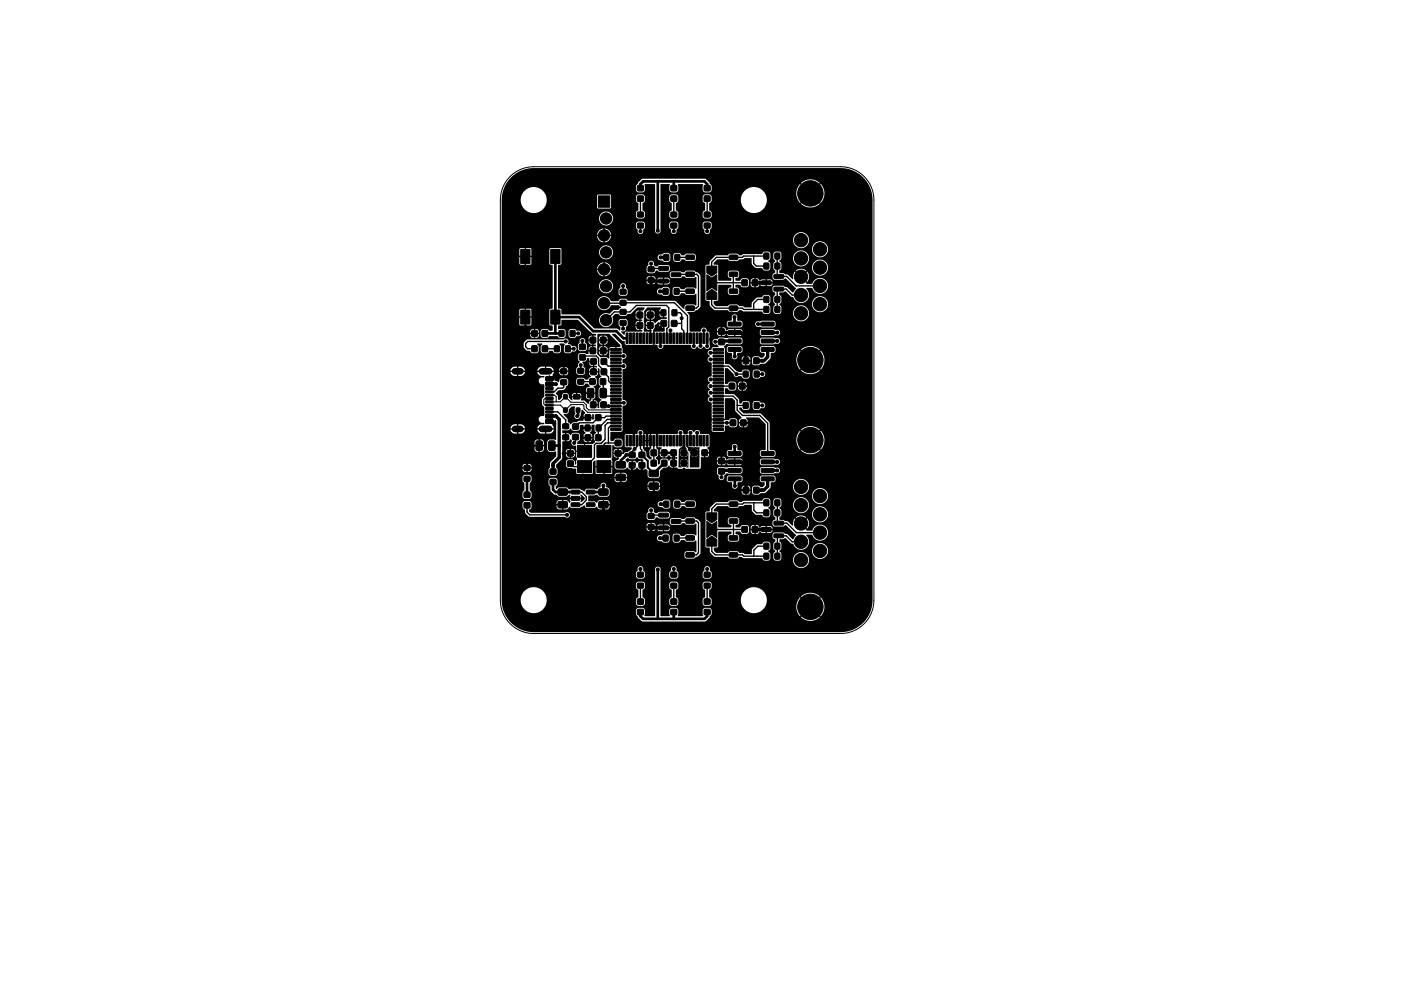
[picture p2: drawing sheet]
<svg xmlns="http://www.w3.org/2000/svg" width="210mm" height="148mm" viewBox="0 0 210 148" stroke-linecap="round" stroke-linejoin="round" font-family="sans-serif">
<g fill="#000" stroke="#000" stroke-width=".15">
<path d="M78 37.4h1.4v2.1h-1.4zM82.5 37.4h1.5v2.1h-1.5zM89.7 29.4h1.7v1.7h-1.7zM95.6 29.4h.8v.8h-.8zM95.6 27.8h.8v.8h-.8zM95.6 31.8h.8v.7h-.8zM95.6 33.5h.8v.7h-.8zM97.2 40h.8v.7h-.8zM99.5 38.2h.7v.8h-.7zM100.6 29.4h.8v.8h-.8zM100.6 27.8h.8v.8h-.8zM101.2 38.2h.7v.8h-.7z"/>
<path d="M100.6 31.8h.8v.7h-.8zM100.6 33.5h.8v.7h-.8zM102.9 38.3h1.1l.1 .1v.4l-.2 .1h-1l-.1-.1zM105.6 29.4h.8v.8h-.8zM105.6 27.8h.8v.8h-.8zM105.6 31.8h.8v.7h-.8zM105.6 33.5h.8v.7h-.8zM109.4 38.3h1.1l.1 .1v.4l-.2 .1h-1l-.1-.1zM114.5 38h.7v.8h-.7zM116.2 38h.7v.8h-.7zM78 46.5h1.4v2.1h-1.4zM79.7 51.9h.8v.8h-.8z"/>
<path d="M79.7 49.6h.8v.8h-.8zM81.3 51.9h.8v.8h-.8zM81.3 49.6h.8v.8h-.8zM82.5 46.5h1.5v2.1h-1.5zM81.8 56.5h1l.1 .5-.1 .1h-.9l-.1-.1zM81.8 57.3h1l.1 .5-.1 .1h-.9l-.1-.2zM81.8 58.6h1.1v.2l-1 .1zM81.8 59.6h1.1v.2l-1 .1zM81.8 59.1h1.1v.2l-1 .1zM81.8 58.1h1.1v.2l-1 .1zM83.1 51.9h.7v.8h-.7zM84.1 57h.8v.7h-.8z"/>
<path d="M84.1 55.3h.8v.7h-.8zM83.8 49.6h.7v.8h-.7zM84.8 51.9h.7v.8h-.7zM84.5 59.2h.5v.6h-.5zM85.5 49.6h.7v.8h-.7zM86 59.2h.8l.2 .1-.1 .4-.1 .2-.7-.1-.1-.1zM86.6 55.3h.9v.6h-.9zM86.6 56.9h.9v.7h-.9zM86.9 51.6h.8v.8h-.8zM86.9 53.2h.8v.8h-.8zM88.4 56.8h.8v.8h-.8zM88.1 58.3l.7-.1 .2 .2v1l-.1 .3h-.6l-.3-.2z"/>
<path d="M88.5 52.2h.8v.8h-.8zM88.5 50.6h.8v.8h-.8zM88.6 55.3h.8v.9h-.8zM88.6 53.8h.8v.8h-.8zM90 56.8h.8v.8h-.8zM90 52.2h.8v.8h-.8zM90 50.6h.8v.8h-.8zM90 58.3l.7-.1 .2 .2v1l-.1 .3h-.6l-.3-.2zM90.1 55.3h.8v.9h-.8zM90.1 53.8h.8v.8h-.8zM91.5 52.3h1.6v.2l-1.5 .1zM91.5 52.8l1.6-.1v.3h-1.5z"/>
<path d="M91.5 53.3h1.6v.2l-1.5 .1zM91.5 53.8l1.6-.1v.3h-1.5zM91.5 54.3h1.6v.2l-1.5 .1zM91.5 54.8l1.6-.1v.3h-1.5zM91.5 55.3h1.6v.2l-1.5 .1zM91.5 55.8l1.6-.1v.3h-1.5zM91.5 56.3h1.6v.2l-1.5 .1zM91.5 56.8l1.6-.1v.3h-1.5zM91.5 57.3h1.6v.2l-1.5 .1zM91.5 57.8l1.6-.1v.3h-1.5zM91.5 58.3h1.6v.2l-1.5 .1zM91.5 58.8l1.6-.1v.3h-1.5z"/>
<path d="M91.5 59.3h1.6v.2l-1.5 .1zM93 48.1h.8v.7h-.8zM93 46.4h.8v.7h-.8zM93 43.4h.8v.7h-.8zM93 45.1h.8v.6h-.8zM93.9 49.9l.2 .1v1.5l-.3-.1zM94.4 49.9l.3 .1-.1 1.5-.2-.1zM94.9 49.9l.2 .1v1.5l-.3-.1zM95.4 49.9l.3 .1-.1 1.5-.2-.1zM95.9 49.9l.2 .1v1.5l-.3-.1zM95.5 48.4h.8v.8h-.8zM95.5 46.8h.8v.8h-.8z"/>
<path d="M96.4 49.9l.3 .1-.1 1.5-.2-.1zM96.9 49.9l.2 .1v1.5l-.3-.1zM97.4 49.9l.3 .1-.1 1.5-.2-.1zM97.2 41.7h.8v.7h-.8zM97.1 48.4h.8v.8h-.8zM97.1 46.8h.8v.8h-.8zM97.9 49.9l.2 .1v1.5l-.3-.1zM98.4 49.9l.3 .1-.1 1.5-.2-.1zM98.8 40h1.3l.1 .5-.1 .1-1.3-.1-.1-.1zM98.8 41.9h1.3l.1 .5-.1 .1-1.3-.1-.1-.1zM98.9 49.9l.2 .1v1.5l-.3-.1zM99.1 46.5h.7v.8h-.7z"/>
<path d="M99.4 43.3h.7v.8h-.7zM99.4 49.9l.3 .1-.1 1.5-.2-.1zM99.9 49.9l.2 .1v1.5l-.3-.1zM99.1 48.1h.8v.8h-.8zM100.4 49.9l.3 .1-.1 1.5-.2-.1zM100.6 40.9h1.4l.1 .5-.2 .1h-1.2l-.1-.2zM100.8 46.5h.6v.8h-.6zM100.9 49.9l.2 .1v1.5l-.3-.1zM101.1 43.3h.7v.8h-.7zM101.4 49.9l.3 .1-.1 1.5-.2-.1zM100.7 48.1h.7v.8h-.7zM101.9 49.9l.2 .1v1.5l-.3-.1z"/>
<path d="M102.4 49.9l.3 .1-.1 1.5-.2-.1zM102.9 40.8h1.1l.1 .2v.4l-.2 .1h-1l-.1-.2zM102.9 43.4l1.1-.1 .1 .2v.4l-.2 .1h-1l-.1-.2zM102.9 45.9h1.1l.1 .1v.5l-.2 .1-1-.1-.1-.1zM102.9 49.9l.2 .1v1.5l-.3-.1zM103.4 49.9l.3 .1-.1 1.5-.2-.1zM103.9 49.9l.2 .1v1.5l-.3-.1zM104.4 49.9l.3 .1-.1 1.5-.2-.1zM104.9 49.9l.2 .1v1.5l-.3-.1zM105.4 49.9l.3 .1-.1 1.5-.2-.1zM105.9 49.9l.2 .1v1.5l-.3-.1zM106 39.9h1.4v1l-.7 .5-.7-.5z"/>
<path d="M106 41.2l.7 .5 .7-.5v2.4l-.7-.5-.7 .5zM106 43.9l.7-.5 .7 .5v1h-1.4zM106.9 59.3h1.5l.1 .2-1.5 .1zM106.9 58.8l1.5-.1 .1 .3h-1.5zM106.9 58.3h1.5l.1 .2-1.5 .1zM106.9 57.8l1.5-.1 .1 .3h-1.5zM106.9 57.3h1.5l.1 .2-1.5 .1zM106.9 56.8l1.5-.1 .1 .3h-1.5zM106.9 56.3h1.5l.1 .2-1.5 .1zM106.9 55.8l1.5-.1 .1 .3h-1.5zM106.9 55.3h1.5l.1 .2-1.5 .1zM106.9 54.8l1.5-.1 .1 .3h-1.5z"/>
<path d="M106.9 54.3h1.5l.1 .2-1.5 .1zM106.9 53.8l1.5-.1 .1 .3h-1.5zM106.9 53.3h1.5l.1 .2-1.5 .1zM106.9 52.8l1.5-.1 .1 .3h-1.5zM106.9 52.3h1.5l.1 .2-1.5 .1zM107.7 50.9h.9v.8h-.9zM107.7 49.3h.9v.8h-.9zM109.2 48.3h1.8l.1 .5-.2 .1h-1.7l-.1-.2zM109.2 49.6h1.8l.1 .5-.2 .1h-1.7l-.1-.2zM109.2 50.9l1.8-.1 .1 .5-.2 .1h-1.7l-.1-.1zM109.2 52.1h1.8l.1 .5-.2 .1h-1.7l-.1-.1zM109.3 57.5h.8v.8h-.8z"/>
<path d="M109.4 45.9h1.1l.1 .1v.5l-.2 .1-1-.1-.1-.1zM109.4 43.4l1.1-.1 .1 .2v.4l-.2 .1h-1l-.1-.2zM109.4 40.8h1.1l.1 .2v.4l-.2 .1h-1l-.1-.2zM110.9 57.5h.8v.8h-.8zM111.2 42h.8v.8h-.8zM111.4 55.7h.7v.8h-.7zM111.4 53.7h.8v.8h-.8zM112.8 42h.8v.8h-.8zM113.1 55.7h.7v.8h-.7zM113 53.7h.8v.8h-.8zM114.1 52.1h1.9v.5l-.1 .1h-1.7l-.1-.1zM114.1 50.9l1.9-.1v.5l-.1 .1h-1.7l-.1-.1z"/>
<path d="M114.1 49.6h1.9v.5l-.1 .1h-1.7l-.1-.2zM114.1 48.3h1.9v.5l-.1 .1h-1.7l-.1-.2zM114.5 39.5h.7v.8h-.7zM114.5 44.5h.7v.8h-.7zM114.5 46h.7v.8h-.7zM114.2 42.1h1.3l.1 .5-.1 .1h-1.3l-.1-.1zM116.2 39.5h.7v.8h-.7zM116.2 44.5h.7v.8h-.7zM116.2 46h.7v.8h-.7zM116 43.1h1.4l.1 .5h-.2h-1.2l-.1-.1zM116 41.2h1.4l.1 .5h-.2h-1.2l-.1-.1zM78.6 71.5h.8v.6h-.8z"/>
<path d="M78.6 69.8h.8v.7h-.8zM78.6 73.8h.8v.8h-.8zM78.6 75.4h.8v.7h-.8zM80.4 66.2l.7-.1 .2 .2v1l-.1 .2-.6 .1-.3-.2zM81.8 62.1h1l.1 .5-.1 .1h-.9l-.1-.1zM81.8 62.9h1l.1 .5-.1 .1h-.9l-.1-.2zM81.8 60.1h1.1v.2l-1 .1zM81.8 61.1h1.1v.2l-1 .1zM81.8 61.6h1.1v.2l-1 .1zM81.8 60.6h1.1v.2l-1 .1zM82.5 70.3h.8v.8h-.8zM82.5 71.9h.8v.8h-.8z"/>
<path d="M82.3 66.2l.7-.1 .2 .2v1l-.1 .2-.6 .1-.3-.2zM83.7 73.4l1.2-.1 .2 .2v.6l-.3 .2h-1l-.2-.3zM83.7 75.3l1.2-.1 .2 .2v.6l-.3 .2h-1l-.2-.3zM84.5 61.2h.5v.6h-.5zM84.4 63.6h.8v.7h-.8zM84.4 65.2h.8v.7h-.8zM85.1 69.1h.8v.8h-.8zM85.1 67.6h.8v.8h-.8zM85.6 73.5h1.2l.1 .5-.1 .1h-1.1l-.1-.2zM85.6 74.5l1.2-.1 .1 .5-.1 .1h-1.1l-.1-.1zM85.6 75.4h1.2l.1 .5-.1 .1h-1.1l-.1-.2zM85.9 65.2h.8v.7h-.8z"/>
<path d="M85.9 63.6h.8v.7h-.8zM86.6 66.8h2.1v1.8h-2.1zM86.6 69.1h2.1v1.8h-2.1zM86.4 61.2h.5v.6h-.5zM87.9 75.4h1.2l.1 .5-.1 .1h-1.1l-.1-.2zM87.9 73.5h1.2l.1 .5-.1 .1h-1.1l-.1-.2zM87.7 63.8h.7v.8h-.7zM87.7 62.2h.8v.8h-.8zM87.7 65.2h.8v.8h-.8zM88.5 60.3h.8v.8h-.8zM89.5 66.8h2.1v1.8h-2.1zM89.5 69.1h2.1v1.8h-2.1z"/>
<path d="M89.3 62.2h.8v.8h-.8zM89.4 63.8h.7v.8h-.7zM89.3 65.2h.8v.8h-.8zM89.8 73.4l1.2-.1 .2 .2v.6l-.3 .2h-1l-.2-.3zM89.8 75.3l1.2-.1 .2 .2v.6l-.3 .2h-1l-.2-.3zM90.1 60.3h.8v.8h-.8zM91.5 59.8l1.6-.1v.3h-1.5zM91.5 60.3h1.6v.2l-1.5 .1zM91.5 60.8l1.6-.1v.3h-1.5zM91.5 61.3h1.6v.2l-1.5 .1zM91.5 61.8l1.6-.1v.3h-1.5zM91.5 62.3h1.6v.2l-1.5 .1z"/>
<path d="M91.5 62.8l1.6-.1v.3h-1.5zM91.5 63.3h1.6v.2l-1.5 .1zM91.5 63.8l1.6-.1v.3h-1.5zM91.5 64.3h1.6v.2l-1.5 .1zM92.2 66h.9v.8h-.9zM92.2 67.6h.9v.8h-.9zM92.4 69.3l1.2-.1 .2 .2v.6l-.3 .2h-1l-.2-.2zM92.4 71.2l1.2-.1 .2 .3v.5l-.3 .2h-1l-.2-.2zM93.9 65.3h.2v1.6l-.3-.1zM94.4 65.3h.3l-.1 1.6-.2-.1zM94.9 65.3h.2v1.6l-.3-.1zM94.4 67.8h.8v.8h-.8z"/>
<path d="M94.4 69.4h.8v.7h-.8zM95.4 65.3h.3l-.1 1.6-.2-.1zM95.9 65.3h.2v1.6l-.3-.1zM96.4 65.3h.3l-.1 1.6-.2-.1zM95.8 67.8h.8v.8h-.8zM95.8 69.4h.8v.7h-.8zM96.9 65.3h.2v1.6l-.3-.1zM97.4 65.3h.3l-.1 1.6-.2-.1zM97.6 67.5h.8v.8h-.8zM97.2 77h.8v.7h-.8zM97.2 78.7h.8v.7h-.8zM97.9 65.3h.2v1.6l-.3-.1z"/>
<path d="M98.4 65.3h.3l-.1 1.6-.2-.1zM97.6 69h.8v.9h-.8zM97.3 70.6l1.3-.1 .1 .2v.6l-.2 .2h-1.1l-.1-.2zM97.3 72.5l1.3-.1 .1 .3v.5l-.2 .2h-1.1l-.1-.3zM98.8 77h1.3l.1 .5-.1 .1-1.3-.1-.1-.1zM98.8 78.9h1.3l.1 .5h-.1h-1.3l-.1-.1zM98.9 65.3h.2v1.6l-.3-.1zM99.2 67.5h.7v.8h-.7zM99.4 65.3h.3l-.1 1.6-.2-.1zM99.5 75.2h.7v.8h-.7zM99.9 65.3h.2v1.6l-.3-.1zM99.2 69h.7v.9h-.7z"/>
<path d="M100.4 65.3h.3l-.1 1.6-.2-.1zM100.6 77.9h1.4l.1 .5-.2 .1h-1.2l-.1-.1zM100.9 65.3h.2v1.6l-.3-.1zM101.2 75.2h.7v.8h-.7zM100.6 67.5h.8v.8h-.8zM100.6 69h.8v.9h-.8zM101.4 65.3h.3l-.1 1.6-.2-.1zM101.9 65.3h.2v1.6l-.3-.1zM102.4 65.3h.3l-.1 1.6-.2-.1zM102.9 75.3h1.1l.1 .1v.4l-.2 .1h-1l-.1-.1zM102.9 77.8h1.1l.1 .2v.4l-.2 .1h-1l-.1-.2zM102.9 65.3h.2v1.6l-.3-.1z"/>
<path d="M102.1 67.5h.8v.8h-.8zM102.1 69h.8v.9h-.8zM103.4 65.3h.3l-.1 1.6-.2-.1zM103.7 67.5h.8v.8h-.8zM103.9 65.3h.2v1.6l-.3-.1zM104.4 65.3h.3l-.1 1.6-.2-.1zM104.9 65.3h.2v1.6l-.3-.1zM105.2 67.5h.8v.8h-.8zM105.4 65.3h.3l-.1 1.6-.2-.1zM105.9 65.3h.2v1.6l-.3-.1zM106 76.9h1.4v1l-.7 .5-.7-.5zM106.9 64.3h1.5l.1 .2-1.5 .1z"/>
<path d="M106.9 63.8l1.5-.1 .1 .3h-1.5zM106.9 63.3h1.5l.1 .2-1.5 .1zM106.9 62.8l1.5-.1 .1 .3h-1.5zM106.9 62.3h1.5l.1 .2-1.5 .1zM106.9 61.8l1.5-.1 .1 .3h-1.5zM106.9 61.3h1.5l.1 .2-1.5 .1zM106.9 60.8l1.5-.1 .1 .3h-1.5zM106.9 60.3h1.5l.1 .2-1.5 .1zM106.9 59.8l1.5-.1 .1 .3h-1.5zM107.7 70.3h.9v.8h-.9zM107.7 68.7h.9v.8h-.9zM109.2 67.7h1.8l.1 .5-.2 .1h-1.7l-.1-.2z"/>
<path d="M109.2 69h1.8l.1 .5-.2 .1h-1.7l-.1-.2zM109.2 70.3l1.8-.1 .1 .5-.2 .1h-1.7l-.1-.1zM109.2 71.5h1.8l.1 .5-.2 .1h-1.7l-.1-.1zM109.4 77.8h1.1l.1 .2v.4l-.2 .1h-1l-.1-.2zM109.4 75.3h1.1l.1 .1v.4l-.2 .1h-1l-.1-.1zM109.5 63h.8v.8h-.8zM111 63h.8v.8h-.8zM111.2 79h.8v.8h-.8zM111.4 60.4h.7v.8h-.7zM111.4 73.1h.8v.8h-.8zM112.8 79h.8v.8h-.8zM113.1 60.4h.7v.8h-.7z"/>
<path d="M113 73.1h.8v.8h-.8zM114.1 71.5h1.9v.5l-.1 .1h-1.7l-.1-.1zM114.1 70.3l1.9-.1v.5l-.1 .1h-1.7l-.1-.1zM114.1 69h1.9v.5l-.1 .1h-1.7l-.1-.2zM114.1 67.7h1.9v.5l-.1 .1h-1.7l-.1-.2zM114.5 75h.7v.8h-.7zM114.5 76.5h.7v.8h-.7zM114.2 79.1h1.3l.1 .5-.1 .1h-1.3l-.1-.1zM116.2 75h.7v.8h-.7zM116.2 76.5h.7v.8h-.7zM116 78.2h1.4l.1 .5h-.2h-1.2l-.1-.1zM95.6 87.5h.8v.7h-.8z"/>
<path d="M95.6 85.8h.8v.7h-.8zM95.6 89.8h.8v.8h-.8zM95.6 91.4h.8v.8h-.8zM99.4 80.3h.7v.8h-.7zM100.6 87.5h.8v.7h-.8zM100.6 85.8h.8v.7h-.8zM101.1 80.3h.7v.8h-.7zM100.6 89.8h.8v.8h-.8zM100.6 91.4h.8v.8h-.8zM102.9 80.4l1.1-.1 .1 .2v.4l-.2 .1h-1l-.1-.2zM102.9 82.9h1.1l.1 .1v.5l-.2 .1-1-.1-.1-.1zM105.6 87.5h.8v.7h-.8z"/>
<path d="M105.6 85.8h.8v.7h-.8zM105.6 89.8h.8v.8h-.8zM105.6 91.4h.8v.8h-.8zM106 78.2l.7 .5 .7-.5v2.4l-.7-.5-.7 .5zM106 80.9l.7-.5 .7 .5v1h-1.4zM109.4 82.9h1.1l.1 .1v.5l-.2 .1-1-.1-.1-.1zM109.4 80.4l1.1-.1 .1 .2v.4l-.2 .1h-1l-.1-.2zM114.5 81.5h.7v.8h-.7zM114.5 83h.7v.8h-.7zM116.2 81.5h.7v.8h-.7zM116.2 83h.7v.8h-.7zM116 80.1h1.4l.1 .5-.2 .1-1.2-.1-.1-.1z"/>
<circle cx="76" cy="40" r=".22"/>
<circle cx="76" cy="30" r=".22"/>
<circle cx="80" cy="26" r=".22"/>
<circle cx="82" cy="35" r=".22"/>
<circle cx="90" cy="26" r=".22"/>
<circle cx="90.6" cy="35.3" r=".85"/>
<circle cx="90.9" cy="32.8" r=".85"/>
<circle cx="90.9" cy="37.8" r=".85"/>
<circle cx="92.7" cy="33.9" r=".22"/>
<circle cx="96" cy="34.7" r=".23"/>
<circle cx="97.6" cy="39.5" r=".23"/>
<circle cx="98.6" cy="34.6" r=".22"/>
<circle cx="99" cy="26" r=".23"/>
<circle cx="99" cy="38.6" r=".22"/>
<circle cx="101" cy="34.7" r=".23"/>
<circle cx="106" cy="34.7" r=".23"/>
<circle cx="109" cy="26" r=".23"/>
<circle cx="115" cy="34" r=".23"/>
<circle cx="117" cy="26" r=".23"/>
<circle cx="120.1" cy="38.8" r="1"/>
<circle cx="120.1" cy="36" r="1"/>
<circle cx="121.5" cy="29" r="1.9"/>
<circle cx="122.9" cy="37.4" r="1"/>
<circle cx="125" cy="26" r=".23"/>
<circle cx="130" cy="31" r=".23"/>
<circle cx="76" cy="60" r=".22"/>
<circle cx="76" cy="50" r=".22"/>
<circle cx="78.8" cy="49" r=".22"/>
<circle cx="79.2" cy="50" r=".22"/>
<circle cx="83.2" cy="56.4" r=".22"/>
<circle cx="83.3" cy="57.6" r=".22"/>
<circle cx="84.5" cy="54.8" r=".22"/>
<circle cx="84.8" cy="51.2" r=".23"/>
<circle cx="85.9" cy="42.1" r=".22"/>
<circle cx="86" cy="52.3" r=".22"/>
<circle cx="86.5" cy="58.5" r=".22"/>
<circle cx="86.7" cy="50" r=".22"/>
<circle cx="87.1" cy="54.7" r=".22"/>
<circle cx="87.3" cy="51.1" r=".22"/>
<circle cx="87.6" cy="59" r=".22"/>
<circle cx="88" cy="55.7" r=".23"/>
<circle cx="88" cy="54.4" r=".22"/>
<circle cx="88.4" cy="50" r=".22"/>
<circle cx="89.6" cy="60" r=".22"/>
<circle cx="90.6" cy="40.4" r=".85"/>
<circle cx="90.6" cy="45.5" r=".85"/>
<circle cx="90.9" cy="42.9" r=".85"/>
<circle cx="90.9" cy="48" r=".85"/>
<circle cx="91.5" cy="51.5" r=".22"/>
<circle cx="93.4" cy="42.9" r=".22"/>
<circle cx="93.4" cy="49.3" r=".22"/>
<circle cx="93.5" cy="54.9" r=".23"/>
<circle cx="93.5" cy="53.4" r=".23"/>
<circle cx="94.1" cy="52.3" r=".22"/>
<circle cx="95.7" cy="42.2" r=".22"/>
<circle cx="97.6" cy="42.9" r=".23"/>
<circle cx="98.2" cy="52" r=".22"/>
<circle cx="98.2" cy="48" r=".22"/>
<circle cx="98.6" cy="46.9" r=".23"/>
<circle cx="98.9" cy="43.7" r=".22"/>
<circle cx="99" cy="49.3" r=".22"/>
<circle cx="99" cy="51.9" r=".22"/>
<circle cx="99.5" cy="52.4" r=".22"/>
<circle cx="100.5" cy="49.6" r=".23"/>
<circle cx="102.2" cy="47.7" r=".22"/>
<circle cx="104" cy="51.9" r=".22"/>
<circle cx="105" cy="51.9" r=".23"/>
<circle cx="105.5" cy="49.5" r=".22"/>
<circle cx="105.5" cy="52.4" r=".22"/>
<circle cx="106" cy="51.9" r=".22"/>
<circle cx="106.5" cy="52.9" r=".22"/>
<circle cx="106.5" cy="57.9" r=".22"/>
<circle cx="106.5" cy="53.9" r=".22"/>
<circle cx="106.5" cy="59.9" r=".23"/>
<circle cx="106.5" cy="56.9" r=".23"/>
<circle cx="106.5" cy="58.9" r=".23"/>
<circle cx="106.6" cy="50.9" r=".22"/>
<circle cx="107.2" cy="51.2" r=".22"/>
<circle cx="108.1" cy="48.8" r=".22"/>
<circle cx="108.7" cy="48.1" r=".23"/>
<circle cx="109.4" cy="53.8" r=".22"/>
<circle cx="109.6" cy="47" r=".22"/>
<circle cx="110.1" cy="47.6" r=".22"/>
<circle cx="110.1" cy="53.4" r=".23"/>
<circle cx="110.4" cy="56.1" r=".22"/>
<circle cx="110.8" cy="53.2" r=".22"/>
<circle cx="110.9" cy="54.1" r=".22"/>
<circle cx="112.2" cy="57.9" r=".23"/>
<circle cx="113.6" cy="48.6" r=".22"/>
<circle cx="113.9" cy="42.4" r=".23"/>
<circle cx="114.2" cy="54.1" r=".23"/>
<circle cx="114.3" cy="56.1" r=".22"/>
<circle cx="116.5" cy="51.1" r=".22"/>
<circle cx="116.5" cy="49.9" r=".22"/>
<circle cx="117.3" cy="49" r=".22"/>
<circle cx="118.4" cy="44.8" r=".23"/>
<circle cx="120.1" cy="47" r="1"/>
<circle cx="120.1" cy="44.2" r="1"/>
<circle cx="120.1" cy="41.5" r="1"/>
<circle cx="121.5" cy="54" r="1.9"/>
<circle cx="122.9" cy="45.6" r="1"/>
<circle cx="122.9" cy="40.1" r="1"/>
<circle cx="122.9" cy="42.9" r="1"/>
<circle cx="130" cy="51" r=".22"/>
<circle cx="130" cy="41" r=".23"/>
<circle cx="76" cy="70" r=".22"/>
<circle cx="76" cy="80" r=".22"/>
<circle cx="79" cy="69.3" r=".22"/>
<circle cx="79.9" cy="66.8" r=".22"/>
<circle cx="82.9" cy="69.8" r=".23"/>
<circle cx="83.1" cy="63.6" r=".23"/>
<circle cx="83.3" cy="62.4" r=".23"/>
<circle cx="83.8" cy="66.8" r=".23"/>
<circle cx="84.5" cy="69.5" r=".22"/>
<circle cx="84.5" cy="68" r=".22"/>
<circle cx="84.9" cy="66.4" r=".22"/>
<circle cx="85" cy="77.2" r=".22"/>
<circle cx="85.1" cy="74.8" r=".22"/>
<circle cx="85.7" cy="70.6" r=".22"/>
<circle cx="85.7" cy="61.5" r=".22"/>
<circle cx="86.1" cy="66.4" r=".23"/>
<circle cx="86.2" cy="68.8" r=".23"/>
<circle cx="86.5" cy="62.4" r=".22"/>
<circle cx="87.2" cy="65.6" r=".22"/>
<circle cx="87.2" cy="64.2" r=".22"/>
<circle cx="87.2" cy="62.6" r=".22"/>
<circle cx="87.3" cy="74.8" r=".22"/>
<circle cx="87.4" cy="71.3" r=".22"/>
<circle cx="88.9" cy="66.2" r=".22"/>
<circle cx="89.1" cy="71.3" r=".23"/>
<circle cx="90" cy="80" r=".22"/>
<circle cx="90.4" cy="72.8" r=".22"/>
<circle cx="90.5" cy="76.7" r=".22"/>
<circle cx="90.7" cy="71.3" r=".22"/>
<circle cx="91.2" cy="60.9" r=".22"/>
<circle cx="91.8" cy="65.7" r=".23"/>
<circle cx="92.1" cy="70.6" r=".22"/>
<circle cx="92.1" cy="68.9" r=".22"/>
<circle cx="93.1" cy="72.5" r=".22"/>
<circle cx="93.5" cy="60.4" r=".23"/>
<circle cx="93.9" cy="68.2" r=".23"/>
<circle cx="94.8" cy="70.7" r=".22"/>
<circle cx="95" cy="64.9" r=".23"/>
<circle cx="95.1" cy="67.3" r=".23"/>
<circle cx="96" cy="64.9" r=".23"/>
<circle cx="96.2" cy="70.7" r=".23"/>
<circle cx="97" cy="64.9" r=".23"/>
<circle cx="97.6" cy="79.9" r=".22"/>
<circle cx="97.6" cy="76.5" r=".22"/>
<circle cx="98" cy="73.8" r=".23"/>
<circle cx="98.5" cy="64.9" r=".23"/>
<circle cx="99" cy="75.6" r=".23"/>
<circle cx="100.1" cy="70.8" r=".23"/>
<circle cx="100.1" cy="73.7" r=".22"/>
<circle cx="101.3" cy="64.8" r=".23"/>
<circle cx="102" cy="64.9" r=".23"/>
<circle cx="102.5" cy="67.1" r=".23"/>
<circle cx="102.8" cy="64.8" r=".22"/>
<circle cx="103.4" cy="67.3" r=".22"/>
<circle cx="103.5" cy="64.9" r=".23"/>
<circle cx="104.5" cy="64.9" r=".23"/>
<circle cx="105.2" cy="64.8" r=".23"/>
<circle cx="106.5" cy="67.9" r=".22"/>
<circle cx="106.5" cy="70.8" r=".22"/>
<circle cx="106.5" cy="73.7" r=".22"/>
<circle cx="108.1" cy="71.6" r=".22"/>
<circle cx="108.1" cy="68.2" r=".22"/>
<circle cx="108.9" cy="63.4" r=".23"/>
<circle cx="109.5" cy="72.9" r=".22"/>
<circle cx="110.1" cy="67" r=".23"/>
<circle cx="110.2" cy="72.9" r=".22"/>
<circle cx="110.2" cy="66.2" r=".23"/>
<circle cx="110.6" cy="73.5" r=".23"/>
<circle cx="110.8" cy="72.8" r=".23"/>
<circle cx="110.9" cy="67.3" r=".23"/>
<circle cx="112.3" cy="63.4" r=".22"/>
<circle cx="113.9" cy="79.4" r=".22"/>
<circle cx="114.2" cy="73.5" r=".23"/>
<circle cx="114.3" cy="60.8" r=".22"/>
<circle cx="116.5" cy="70.6" r=".23"/>
<circle cx="116.5" cy="69.3" r=".22"/>
<circle cx="117.2" cy="71.2" r=".22"/>
<circle cx="117.2" cy="77.7" r=".23"/>
<circle cx="120.1" cy="75.8" r="1"/>
<circle cx="120.1" cy="73" r="1"/>
<circle cx="120.1" cy="78.5" r="1"/>
<circle cx="121.5" cy="66" r="1.9"/>
<circle cx="122.9" cy="79.9" r="1"/>
<circle cx="122.9" cy="77.1" r="1"/>
<circle cx="122.9" cy="74.4" r="1"/>
<circle cx="124" cy="60" r=".22"/>
<circle cx="130" cy="61" r=".22"/>
<circle cx="130" cy="71" r=".22"/>
<circle cx="76" cy="90" r=".22"/>
<circle cx="80" cy="94" r=".22"/>
<circle cx="85" cy="85" r=".22"/>
<circle cx="90" cy="90" r=".22"/>
<circle cx="91" cy="94" r=".23"/>
<circle cx="96" cy="85.3" r=".23"/>
<circle cx="98.6" cy="85.4" r=".22"/>
<circle cx="98.9" cy="80.7" r=".22"/>
<circle cx="101" cy="85.3" r=".23"/>
<circle cx="103.5" cy="94" r=".23"/>
<circle cx="106" cy="85.3" r=".23"/>
<circle cx="110" cy="86" r=".22"/>
<circle cx="116" cy="94" r=".23"/>
<circle cx="120.1" cy="84" r="1"/>
<circle cx="120.1" cy="81.2" r="1"/>
<circle cx="121.5" cy="91" r="1.9"/>
<circle cx="122.9" cy="82.6" r="1"/>
<circle cx="126" cy="94" r=".23"/>
<circle cx="130" cy="81" r=".22"/>
<circle cx="130" cy="90" r=".22"/>
</g>
<path d="M77.2 55.7h.8M81.2 55.7h1.1M77.2 64.3h.8M81.2 64.3h1.1" fill="none" stroke="#000" stroke-width="1"/>
<g fill="none" stroke="#000" stroke-width=".2">
<path d="M96 29.8v2.4M96 33.8v.9M97.6 39.5v.9l.1-.1h1.8M101 29.8v2.4M101 33.8v.9M101.5 38.6h.1M101.5 38.6h1.9M106 29.8v2.4M106 33.8v.9M113 38.4v1.1l.4 .4h1.4M114.8 38.4h-3.3l-.2 .2h-3.9l-.7 .7v1.1M116.5 38.4v2.8l.2 .3h1.2l1.4 1.4h3.6"/>
<path d="M81.7 52.3h1.8M83.3 50h.1M84.5 57.3v.7l-.1 .2h-.8l-.5 .5h-.7M84.8 51.2h-5.7l-.3 .3v.5l.3 .3h1M85.1 52.3h.9M85.8 50h.9M87.1 54.7v.9M87.3 53.4h2.1l.3 .3v1.1l.8 .8v.3l.7 .7v.5l.3 .3h.8M87.3 51.1v.9M88.8 57.2l-1.7 .1M90.3 57.2l.1 .2v1.6l.5 .4h1.4M90.5 54.3l.7 .6h2.3"/>
<path d="M90.5 45.5l10.6-.1 2 1.9-.1 3.4M90.8 48l1.3-1.2h2.3l1-1h4.5l.3 .4v2.8l-.2 .3v1.4M92.3 53.4h1.2M93.4 42.9v.8M93.4 48.4v.9M97.5 48.7v2M98.6 46.9h.8M99 50.7v1.2M99.5 48.5l-.5 .5v.3M100.5 49.6v1.1M101.1 48.5h1.1M101.1 46.9h.9l.2 .2v2.2l.3 .3v1.1"/>
<path d="M101.3 41.2l3.1-.1 .3 .3v4.5l-.3 .3h-1M103.4 43.7h-2M104 50.7v1.2M105 50.7v1.2M105.5 49.6v1.1M106 50.7v1.2M106.5 57.9h3.2M106.5 53.9h1.2M106.5 52.9h1.2M106.5 59.9h1.2M106.5 56.9h1.2M106.5 58.9h1.2"/>
<path d="M106.7 44.4v1.3l.5 .5h4.1l.2 .2h3.3M106.7 42.4h4.9M107.2 51.3h.9M107.7 54.9h1.5l1.2 1.2h1.4M107.7 59.4h2.2l.6 .6v1.5l.8 .8h2.6l1.2 1.2v4.5M108.1 48.8v.9M109.9 41.1v2.6M110.9 54.1h.9M113.4 56.1h.9M114.8 44.9h-1.2l-.6 .6v.9M120.1 44.2h-1.4l-.9-.9h-1.1l-.2 .3v2.8M79 69.3v.9"/>
<path d="M79 75.8v1l.4 .4h5.6M82.4 61.7h1.2l1.2 1.3v.9M86.3 74.7h-1.2M86.3 73.8h.9l.7 .7v.5l-.7 .7h-1.3M86.3 65.5v.7l-.2 .2M87.2 64.2h.9M87.2 62.6h.9M87.2 65.6h.9M89.7 64.2v1.4M90.2 66.4h.1M90.5 60.7l.2 .2h1.6M90.6 62.6h-.9l-.8 .8h-2.1l-.5 .6"/>
<path d="M92.3 63.4h-1.2l-.4 .4v2.1l-.6 .6h-.7l-.3 .2v2l-1.3 1.3h-1.8l-.5-.5M92.3 63.9h-.8l-.3 .3v2.2M92.3 62.9h-1.3l-1.3 1.4M92.3 60.4h1.2M92.3 62.4h-1.5l-.2 .3M92.7 66.4h-2l-.2 .2v1M93.1 71.6v1M94.7 69.8v.9M95 64.9v1.2M95.5 66.1v.9l-.8 .7v.5M96 64.9v2.4l.2 .2v.7M96.2 69.8v.9"/>
<path d="M97 64.9v1.2M97.6 76.5v.9l.1-.1h1.8M98 66.1v3.2M98 72.9v.9M98.5 64.9v1.2M101.3 78.2l3.1-.1 .3 .3v4.5l-.3 .3h-1M101.5 75.6h1.9M101.5 75.6h.1M102 64.9v1.2M102.5 66.1v1.8M103 66.1v.8l1.1 1M103.5 64.9v1.2"/>
<path d="M104.5 64.9v1.2M105.6 67.9h.9M106.7 79.4h4.9M107.7 63.4h2M108.1 68.2v.9M108.1 70.7v.9M109.9 78.1v2.6M110.5 60.8h1.3M110.7 73.5h1.1M111.4 63.4h.9M113 75.4v1.1l.4 .4h1.5M113.5 60.8h.8"/>
<path d="M114.9 75.4h-3.4l-.2 .2h-3.9l-.7 .7v1.1M116.5 75.4v2.8l.2 .2h1.2l1.5 1.5h3.5M96 85.3v.9M96 87.8v2.4M101 85.3v.9M101 87.8v2.4M101.5 80.7h1.9M101.5 80.7h-.1M106 85.3v.9M106 87.8v2.4M106.7 81.4v1.3l.5 .5h4.1l.2 .2h3.4M114.9 81.9h-1.3l-.6 .6v.9"/>
<path d="M120.1 81.2h-1.4l-.9-.8h-1.1l-.2 .2v2.8"/>
</g>
<g fill="none" stroke="#000" stroke-width=".4">
<path d="M83.3 38.5v11.5M96 28.2v-.6l.4-.4h9.2l.4 .4v.6M98.6 27.2v7.4M101 27.2v1M81.7 50h2.5M83.3 47.6h3.5l2.1 2.1h3.5l1.1 1h.5M110.1 47.6v1M110.1 52.4v1M113.6 48.6h1.5M115.1 51.1h1.4M115.1 49.9h1.4M79 71.8v2.4"/>
<path d="M82.4 63.2h.3l.4 .4M82.7 66.8h1.1M82.9 72.3v1.1l.4 .4h3M86.7 61.5v.8l-.2 .1M90.4 72.8v1h-1.9M90.4 75.7v1M94.7 68.2h-.8l-.8 .9v.6M99.6 67.9h1.4v1.4M99.6 69.3l-1.6 1.7M110.1 67v1M110.1 71.9v1M115.1 70.6h1.4"/>
<path d="M115.1 69.3h1.4M96 91.8v.6l.4 .4h9.2l.4-.4v-.6M98.6 85.4v7.4M101 91.8v1"/>
</g>
<path d="M82.4 59.7h-.7l-.2 .2v.7l.2 .1h2.3l.7 .8 .9-.8h1.8l.1 .2v.4l.6 .5 4.2 .1M82.4 59.3h.7l.3 .2v.8M82.4 60.3h1.6l.7-.8 .9 .8h1.9l.4 .4v.4l.3 .4 4.1-.1M91.4 61.8h.1M91.5 61.5h-.1" fill="none" stroke="#000" stroke-width=".16"/>
<g fill="none" stroke="#000" stroke-width=".5">
<path d="M99 38.6h.9M82.4 57.6h.9M83.2 56.3l-.5 .5h-.3M98.9 43.7h.8M99.5 42.2h-1.8l-.1-.2v.9M108.1 49.7l.2 .2h2.8l.7 .7v3.5M110.1 51.1h-1.8l-.2 .2M113.1 42.4h1.7M115.1 52.4v1.1l-.6 .6h-1.1M82.4 62.4h.9l.5 .5v5.7l-.9 .9v1.2M97.6 79v.9M97.6 79l.1 .1h1.8"/>
<path d="M99 75.6h.9M108.1 69.1l.2 .2h2.8l.7 .7v3.5M110.1 70.5h-1.8l-.2 .2M113.2 79.4h1.7M115.1 71.8v1.1l-.6 .6h-1.1M98.9 80.7h.9"/>
</g>
<path d="M96.2 68.2l.9 .9v1l.9 .9" fill="none" stroke="#000" stroke-width=".3"/>
<path d="M76.6 26.6a4.8 4.8 0 0 1 3.4-1.4h46a4.8 4.8 0 0 1 4.8 4.8v60a4.8 4.8 0 0 1-4.8 4.8h-46a4.8 4.8 0 0 1-4.8-4.9h2.8v.2a1.95 1.95 0 0 0 3.2 1.4h14.1l.1 .8 .8 .8 .1 .1h9.4l.1-.1 .8-.8 .1-.3-.1-.7-.2-.1-.7-.1-.4 .3 .1 .9-.1 .1h-3.6l-.1-.1 .1-.3-.1-.7-.2-.1-.7-.1-.4 .3 .1 1h-1.4v-4.8h1.3v.6l.4 .3v1l-.3 .2-.1 .3v.6l.3 .2h.8l.3-.2v-.7l-.4-.4v-1l.4-.3v-.6h3.6v.6l.4 .3v1l-.3 .2-.1 .3v.6l.3 .2h.9l.2-.2v-.7h4.3v.2a1.95 1.95 0 0 0 1.5 1.8 1.95 1.95 0 0 0 2.2-.9h4.7v.6l.4 .7 .1 .1 .3-.3 .2 .1-.3 .4a2.1 2.1 0 0 0 2.8 0l-.3-.4 .1-.1 .3 .3 .1-.1a2.1 2.1 0 0 0-.1-2.7l-.3 .3-.1-.1 .3-.4-.2-.1a2.11 2.11 0 0 0-2.6 .1l.3 .4-.2 .1-.3-.3-.1 .1-.4 .7v.6h-4.7a1.95 1.95 0 0 0-1.1-2.9 1.95 1.95 0 0 0-2.6 1.8h-4.3l-.4-.4v-1l.3-.2 .1-.2v-.6l-.3-.3h-.8l-.3 .4h-3.6l-.1-.2-.3-.2h-.7l-.3 .4h-1.3v-1.7h1.3v.6l.4 .3 .8-.1 .2-.2v-.6h3.6v.6l.2 .2 .8 .1 .2-.1 .2-.3v-.6l-.3-.2a.47 .47 0 0 0-.4-.7 .47 .47 0 0 0-.4 .7l-.3 .3h-3.6l-.1-.2a.4 .4 0 0 1-.2-.5 .46 .46 0 0 0-.6-.2 .46 .46 0 0 0-.2 .6l-.3 .3h-1.3v-.4a.43 .43 0 0 0-.4-.5 .43 .43 0 0 0-.4 .6l-.1 6.8h-1.5l.1-1-.4-.3-.7 .1-.3 .3h-14.1a1.95 1.95 0 0 0-.3-3.2 1.95 1.95 0 0 0-2.9 1.6h-2.8v-2.3h20.1v.6l.4 .3v1l-.4 .4v.7l.3 .2h.8l.3-.3v-.6l-.4-.4v-1l.3-.2 .1-.2v-.6l-.3-.3h-.8l-.3 .4h-20.1v-1.7h20.1v.6l.2 .2 .8 .1 .2-.1 .2-.3v-.6l-.3-.2a.47 .47 0 0 0-.4-.7 .47 .47 0 0 0-.4 .7l-.3 .3h-20.1v-5.3h23.3l.1 .4 .2 .1 .4 .1 .2 .2h.6l.4-.3v-.7l-.2-.3-.8-.1-.2 .2-.6 .1-.1 .3h-23.3v-1.5h21.7l.1 .4 .3 .1h.2v-.5h.2v.5h.3l.3-.3h.2l.1 .2 .2 .2h.6v-.4h.2v.4l.6-.1 .1-.1 .1-.2h-2.1v-.2h-23.1v-.1h23.3h.9v-.3h.2v.3h.8l-.1-.3h-1.5l-.3 .3h-23.3v-.2h21.7v.1h.6v-.5h.2v.5h.6l-.1-.3a1.01 1.01 0 0 0-1.3 .1v.1h-21.7v-.8h25.2v.5l.2 .2h1.4l.2-.2a.44 .44 0 0 1 .7 .2h1.1l.3-.2 .1 .1v1.7l-.4-.2h-1.1l-.3 .3h-.5l-.3-.4h-.7l-.3 .3v.8l.3 .3h.6l.2-.1 .2-.3h.5l.3 .2h1.1l.3-.1 .1 1.7-.4-.1h-1.1h-.1l-.2 .3v.5l.2 .2h1.2l.6-.2 .4-.6v-4.5l-.4-.5-.3-.1-.3-.2h-1.1l-.3 .2-.6-.1h-1.3l-.2 .1-.1 .2h-25.2v-2.5h3.1v.6l.4 .4v.4l.7 .6h5.3a.42 .42 0 0 0 .5 .1 .42 .42 0 0 0 .2-.5h11.5v.6l.2 .2 .8 .1 .3-.2a.23 .23 0 0 1 .1-.2 .23 .23 0 0 1 .3 0l.2 .2 1.4-.1 .2-.2-.1-.6h5.4v5l.2 .2h.5v.7l.6 .7h2.1l.3 .3 1.1-.1 .3-.2h.3l.4 .2h2.7l.2 .3 .2 .1h.6l.2-.2 .1-.9-.4-.4 .4-.3v-.7l-.1-.2-.3-.2h-.6l-.3 .4-.8 .1-.7 .7-.1 .7h-.9l-.4-.2h-.5l-.3-.2h-1.1l-.3 .2h-1.7l-.4-.3v-.5l.6-.1 .1-2.3h1.9v.4l-.3 .1-.2 .2v.6l.3 .2h1.2l.2-.2v-.5a.45 .45 0 0 0-.5-.4v-.3v-.1h.7l.3 .4h.6l.2-.1 .2-.3h.2l.2 .3 .4 .1v-.6h-.6v.2h-.2v-.6h.2v.2h.6v-.6h.2v1.4a.45 .45 0 0 0 .5-.3l1 .1v-.4h.2v.4h.5l.2-.1 .1-.2v-.1h-1v-.6h.2v.4h.8l-.1-.3-.1-.1h-1.4l-.3 .2a.76 .76 0 0 0-1.4 0h-.2l-.2-.3-.2-.1h-.6l-.4 .4h-.6v-.1v-.3a.39 .39 0 0 0 .5-.4h5v.4l.2 .2 1.4 .1 .4-.2 1.5 1.4v.1l-.4 .6-.9-.8-.4-.1-.2-.1-1.3-.1-.2 .2-.1 .6 .4 .3v.3l-.3 .4v.7l.3 .3-.3 .4v.8l.4 .3 2.6-.1a1.21 1.21 0 0 0 1.7 1.1 1.21 1.21 0 0 0 .2-2.1 1.21 1.21 0 0 0-1.9 .8v.2h-1.9l.1-.2v-.7l-.3-.5h4.9v.2a1.21 1.21 0 0 0 1.9 .8 1.21 1.21 0 0 0-.1-2.1 1.21 1.21 0 0 0-1.8 1.1h-4.9l.3-.4v-.7l-.3-.3 .1-.3 .5-.1 .3-.1 .9 .8h.2a1.26 1.26 0 0 0 1.9 .8 1.26 1.26 0 0 0 .2-2.1h.8a1.21 1.21 0 0 0 1.9 .7 1.21 1.21 0 0 0 0-2 1.21 1.21 0 0 0-1.9 .7h-.8l-.5-.6 .1-.2 .5 .5 .2-.4 .1-.6-.3-.6-.5 .5-.1-.2 .5-.4a1.19 1.19 0 0 0-1.6 0l.4 .4-.1 .2-.4-.5-.2 .4-.2 .7-.7-.6-.5-.1-.2-.1-.5-.1a.46 .46 0 0 1 .2-.6v-.2h4.6v.2a1.21 1.21 0 0 0 1.9 .8 1.21 1.21 0 0 0-.1-2.1 1.21 1.21 0 0 0-1.8 1.1h-4.6v-.6l-.3-.3 .3-.4h1.8a1.21 1.21 0 0 0 1.7 1 1.21 1.21 0 0 0 .2-2 1.21 1.21 0 0 0-1.9 .7v.3h-1.8v-.8l-.1-.2h-.9l-.2 .2v.7l.3 .5-.3 .3v.7l.3 .4v.3l-.3 .1-.1 .3h-5v-.5l-.2-.2h-1.2l-.3 .2v.5a.51 .51 0 0 0 .5 .4v.4h-1.9v-2.2l-.2-.2h-.4l-.1-.1v-.2l.5-.5h1.6l.3 .2h1.1l.3-.2h.5l.4-.2h.9l.1 .1v.8l.5 .5 1 .1 .3 .4h.6l.2-.1 .2-.3v-.7l-.4-.4 .4-.3-.1-.9-.2-.2h-.6l-.2 .1-.2 .3h-2.7l-.3 .2h-.4l-.3-.2-1.1-.1-.3 .3h-1.7l-.9 .8-.1 .6h-.5l-.2 .2h-5.4l-.2-.2h-1.3l-.3 .2h-.2l-.3-.1a.5 .5 0 0 0-.1-.6 .5 .5 0 0 0-.6 .1l-.1 .2a.4 .4 0 0 1-.3 .5v.1h-11.5a.45 .45 0 0 0-.7-.2h-5.1l-.3-.2v-.3l.4-.3v-.3h3.7l.1 .4 .2 .1 .6 .1v-.6h-4.6l-.1-.4h3.8v.2h.9v-.6h-.6l-.3 .4h-3.8l-.2-.3h-.7l-.2 .1-.2 .3h-3.1v-3.9h3.1v.5l.3 .4v1l-.3 .3v.6l.3 .4h.8l.3-.3v-.7l-.3-.3v-1l.3-.5h2.5v.6l.3 .3 .1 .8 .4 .4 .4 .1 .4 .3h1.1l.5-.3 .1 .1-.1 .3h1.7l-.1-.3 .1-.1 .4 .4 .1 .3-.5 .4-.1-.1 .1-.4h-1.7l.1 .4-.2 .2-.3-.4h-.6v1.4l.6-.1 .4-.3 .3 .2h1.2l.7-.4 .3 .4h1.2l.4-.2 .2 .3 .2 .1h.5v-.6h.1v.6l.6-.1 .2-.1 .1-.4h-1v-.8h.1v.6l8.1-.1 .1 .5 .6 .1 .3 .2h.6l.2-.2 .1-.8h.4v.7l.4 .3h.6l.3-.4h.4l.3 .2h1.1l.3-.3v-.5l-.3-.2-1.1-.1-.3 .3h-.4l-.4-.4h-.6l-.3 .4h-.4l-.3-.4h-.7l-.2 .2-.6 .1-.1 .3h-7.2l-.1-.3-.3-.2h-1.1l-.5 .4-.2-.2h-1v-.9l1.1-.1h.2l.4 .3h1.1l.2-.1h30.5a1.21 1.21 0 0 0 1.8 1.1 1.21 1.21 0 0 0 .1-2.1 1.21 1.21 0 0 0-1.9 .8v.2h-30.5l.2-.3v-.3h19.8l.1 .3 .4 .1v-.6h.2v.6h.2l.3-.2 .1-.4h-1.3v.2h-19.8l-.1-.5-.4-.3h6.2v.4l.4 .2h.4v-.6h.2v.6h.5a.5 .5 0 0 0 .3-.6h-8l-.1-.4h6.3v.2h.8v-.6h.2v.6h.8v-.4l-.4-.2h-1.1l-.2 .1-.1 .3h-6.3a.43 .43 0 0 0-.5-.2 .43 .43 0 0 0-.3 .6l-.5 .4-.4-.1h-1.2l-.3 .4-.7-.4h-1.2l-.4 .1-.4-.3h-1.1l-.4 .2-.1-.3 .3-.4v-.6l-.2-.3h8.7l.1 .4 .3 .2h.5v-.6h.1v.6h.6l.2-.2 .1-.4-11.4-.1-.2 .1-.2 .3h-2.5v-.5l-.4-.3h-.7l-.3 .4h-3.1v-1.3h3.1l.1 .3 .3 .2h.2v-.5h.2v.5l.4-.1 .2-.3v-.1h-4.5v-.4h3.1v.2h.6v-.5h.2v.5h.6a.52 .52 0 0 0-.8-.5h-.4l-.2 .3h-3.1v-3h4.9l.1 .6 .3 .2h.2v-.8h.2v.8h.4l.2-.2v-.6h-6.3v-.6h4.9v.4h.6v-.8h.2v.8h.6v-.4a.83 .83 0 0 0-1.2-.3l-.2 .3h-4.9v-2.1h1.7v.2h-.4l.2 .4 .3 .2h.5v-.4h.2v.4a.77 .77 0 0 0 1-.6h-.4v-.2h.4l-.3-.4-.2-.2h-.5v.4h-.2v-.4a.77 .77 0 0 0-1 .6h-1.3v-8.6h1.7v.2h-.4a.7 .7 0 0 0 .6 .6h.4v-.4h.2v.4a.79 .79 0 0 0 1-.5v-.1h-.4v-.2h2.6v.2h-.4a.7 .7 0 0 0 .7 .6h.4l-.1 .2a.54 .54 0 0 0-.8 .5 .54 .54 0 0 0 .8 .5l.1 .4v1.4l-.3 .4-.1 .8 .4 .4v1.4a.56 .56 0 0 0-.8 .4 .56 .56 0 0 0 .7 .6l.1 .1-.1 .1a.76 .76 0 0 0-1 .6h.4v.2h-.4l.2 .4 .3 .2h.7v-.4h.2v.4h.6l.4-.2 .1-.3v-.1h-.4v-.2h.4l-.2-.4 .3-.2v-.3h-1.3l-.1-.1 .6-.1 .1-.2 .1 .2h.6l.2-.1 .1 .1v2.8h-1l-.2 .1-.2 .3v1.1l.2 .2 .2 .1h.9l.1 .1v.6l-.9 1-.1 .7-.2 .4v.6l.2 .2 .2 .1 9.5-.1v.2h.9v-.6h.1v.6h.9l-.1-.4-.3-.2h-1.1l-.2 .1-.2 .3h-8.7l.2-.2v-.6l-.2-.4v-.3l.8-.9 .1-.7h.5l.1 .3 .3 .1h.2v-.5h.2v.5l.4-.1 .2-.2v-.2h-1.4v.1h-.5v-.5h.5v.2h.6v-.6h.2v.6h.6l-.1-.4a.95 .95 0 0 0-1.3 .1v.1h-.5v-1.4v-.1h.4v-1.2h.2v1.2h.3l.3-.3 .2 .1a.53 .53 0 0 0 0 .7 .53 .53 0 0 0 .6 .1l.1 .8h1.1v-1h-.9l-.1-.2 .1-.2 .3-.3h.6l.1 .3 .4 .1v-.6h.2v.6l.5-.2 .1-.4h-1.3v.2h-.6l.1-.5h.5v.1h1.3l-.1-.4-.3-.2 .3-.3v-.3h-1.2v.3l.3 .3-.3 .5h-.5l-.1-.3-.3-.2h-.7l-.4 .4-.3-.3h-.9v-.5h.9l.3-.3 .4 .4h.8l.2-.3 .1-.6h.4l.1 .4h1.2v-.4h.4v.9l.3 .3-.4 .4 .1 1-.3 .3h-1.1v1.1l-1.3 .1v.9a.22 .22 0 0 1 .1 .2 .22 .22 0 0 1-.1 .2v.5l-.1 .1-.3-.7-.9-.1-.3 .3v.6l.3 .4 1.2 .1 .1 .7 .2 .1h2.2l.1-.2v-.8h.4v.8l.1 .2h1v-1h.2v1l1.1-.1 .1-.9h-2.9v-.8l.3-.3 .1 .1v.8h2.5v-.5h.3l.1 .8 .3 .2h1.1l.4-.3 .3 .2 .4 .1v-1.3h.2v1.3h.2l.4-.3 .3 .3h.3v-1.3h-.3l-.3 .3a1.02 1.02 0 0 0-1.5 0l-.3-.4 .4-.3 .3 .1 .6 .1 .5-.3 .3 .2 .6 .1 .1 .1-.2 .1v1.3l.5-.1 .3 .3v.7l.1 .3 .2 .1h1.2l.2-.1 .1-.3v-.7l.2-.2h8.4v.6l.3 .3a.44 .44 0 0 0 .2 .7 .44 .44 0 0 0 .6-.4h.3l.1 .5 .1 .1 .6 .1v.4a.43 .43 0 0 0 .2 .5 .43 .43 0 0 0 .5 0h.8v.2h.5v-.6h.2v.6h.6v-.2h.2v.7l.4 .3h.6l.3-.2 .7-.1 .8-.9h3.4v.2a1.21 1.21 0 0 0 1.9 .8 1.21 1.21 0 0 0-.2-2.1 1.21 1.21 0 0 0-1.7 1.1h-3.4v-.7h.5l.2-.2v-.7l-.3-.1h-1.7l-.3 .3v.5l.2 .2h.5v.5l-.3 .2h-.3l-.3-.2h-.6l-.3 .2-.1 .2h-.2v-.1a.82 .82 0 0 0-1.3 0v.1h-.8l.2-.2v-.7h.5l.2-.2v-.5l-.1-.2-1.9-.1-.3 .1-.1 .2h-.3a.31 .31 0 0 1 .2-.5l.1-.1h2.2l.2-.2v-.4h2.6v.4l.3 .2h2a.45 .45 0 0 0 .7-.3 .45 .45 0 0 0-.5-.6l-.5-.1h-1.7l-.2 .2-.1 .2h-2.6l-.1-.2-.2-.2h-3.1l-.3 .2-.1 .2h-8.4l.4-.3 .5-.1 .2-.2 .4 .3h.3v-1.3l-.4 .1-.2 .2-.4-.3h-.7l-.2 .1-.1 .6-.2 .2-.1-.1v-.7a.27 .27 0 0 1-.3-.2 .27 .27 0 0 1 .3-.3l.1-.2h.2l.2 .3 .4 .1v-.6h-.6v.2h-.2l-.1-.7-.3-.3 .1-2.1h.2v2h.6l-.3 .4v.3h.7l.1 .8 .3-.1a.23 .23 0 0 1 .3-.2 .23 .23 0 0 1 .2 .2l.4 .1v-.7l.1-.1 .1 .8 .3-.1 .1 .1-.1 .2h-.3v1.3h.3l.3 .2h.5a.42 .42 0 0 1 .7 0h2l.2-.2v-.7h2.4l.1 .3 .5 .1v-.6h-.6v.2h-2.4v-.5h2.4v.1h.6v-.5h.1v1.3h.3l.4-.3 .3 .3h.8v-.4h.2v.4h.8l.2-.2 .1-.2h-1.3v-.6h.2v.4l3.7-.1v.4l.2 .3h1.8l.3-.1a.46 .46 0 0 0 .7-.2 .46 .46 0 0 0-.4-.7h-2.3l-.2 .1-.1 .2h-2.6l-.1-.3h-.2h-1.7l-.4 .2a.76 .76 0 0 0-.7-.6 .76 .76 0 0 0-.7 .5h-2.4v-.3v-.1l.4 .1v-.6h.2v.6l.5-.2 .1-.4h-.8l.1-.2h3.3l.1 .4 .2 .3h1.9l.2-.3v-.5l-.2-.2h-.5l-.1-.4a.43 .43 0 0 0-.4-.6 .43 .43 0 0 0-.4 .6v.4h-.5l-.3 .3h-3.3h.7v-.3l-.3-.3 .4-.4-.1-1.6-.2-.1h-.9l-.3-.1a.45 .45 0 0 0-.3-.5 .45 .45 0 0 0-.6 .3h-.1a.47 .47 0 0 0-.6-.3 .47 .47 0 0 0-.3 .6h-.5a.48 .48 0 0 0-.5-.6 .48 .48 0 0 0-.5 .6h-3.9l.1 2.1-.3 .3v.7l.3 .5-.3 .2-.5-.4v-.6l-.4-.4-.1-.3v-1h.2v.9h.3v-.9h.2v.9h.3v-.9h-1v-.2h.5v-.9h.2v.9h.3v-.9h-.8v.9h-.2v-1a.46 .46 0 0 0-.5-.5 .46 .46 0 0 0-.4 .6h-.4v1l-.1 .1-.1-.1v-1h-1l-.2 .1v1.7l.1 .2h.8l.1 .1-.2 .3-.4 .3a.54 .54 0 0 0-.7 .3h-.7l.1 .7-.2 .2a.44 .44 0 0 0-.5 .4h-.3l-.2-.6 .2-.1v-.5h.2l.3 .4h.2v-.5h-.5v.1h-.2v-.5h.2v.2h.5v-.6h.2v.6h.6a.53 .53 0 0 0-.8-.6h-.2l-.3 .4h-.2v-.9l.2-.1 .3 .4h.7l.3-.3v-.7l-.3-.3h-.6l-.3 .1-.2 .2h-.4v-1.3h.1l1.6-.1 .1-1.4h13.4l.1 1.4 1.6 .1a.46 .46 0 0 0 .3-.7v-.1a.27 .27 0 0 1 .4-.2h.1l.3 .3h.6l.3-.1 .1-.3h.3l.1 .3 .4 .1v-.6h.2v.6h.2l.3-.2 .1-.4h-1.3v.2h-.3v-.7l-.4-.3h-.6l-.3 .3h-2.5v.3h-13.4v-2.2l.1-.3a.46 .46 0 0 0 .5-.5 .46 .46 0 0 0-.6-.4v-4.3l.1-.3a.46 .46 0 0 0 .5-.5 .46 .46 0 0 0-.6-.4 .47 .47 0 0 1 .4-.7 .5 .5 0 0 0 .1-.5 .5 .5 0 0 0-.5-.3h12.8l.3 .6a.47 .47 0 0 0-.3 .5 .47 .47 0 0 0 .6 .4v1.8l-.1 .3a.45 .45 0 0 0-.5 .3 .45 .45 0 0 0 .3 .5v.2a.49 .49 0 0 0-.3 .4 .49 .49 0 0 0 .3 .5 .54 .54 0 0 0-.3 .5 .54 .54 0 0 0 .3 .5 .49 .49 0 0 0-.3 .6 .49 .49 0 0 0 .6 .4v2.4h2l-.1-2.7 .2-.4h.9l.5 .4v1.5l1 1.1a.6 .6 0 0 0-.4 .6h1.3v-.3l-.3-.3 .1-.1h1.8l1 1 .1 3.8-.8 .2-.1 .6 .2 .3h1.8l.3-.1v-.8l-.2-.1-.6-.1v-1.4h4v.6l.4 .7 .1 .1 .3-.3 .2 .1-.3 .4 .2 .1a2.11 2.11 0 0 0 2.6-.1l-.3-.4 .1-.1 .3 .3 .1-.1a2.1 2.1 0 0 0-.1-2.7l-.3 .3-.1-.1 .3-.4-.2-.1a2.11 2.11 0 0 0-2.6 .1l.3 .4-.2 .1-.3-.3-.1 .1-.4 .7v.6h-4l-.1-2.7-1.3-1.3h-2.5l-.7-.6v-.2l.3-.1 .3 .4h.7l.3-.3v-.7h.4v.7l.2 .2h.9a.37 .37 0 0 1 .5-.2 .46 .46 0 0 0 .2-.6 .46 .46 0 0 0-.6-.2l-.2-.3h-.6l-.2 .1-.2 .3h-.4l-.3-.4h-.6l-.2 .1-.1 .3h-.3l-.1-.1-.1-.6-.6-.6-1.4-.2-.1-.4 .1-.4h.4l.3 .4h.6l.2-.1 .2-.3h.2l.2 .3 .4 .1v-.6h.2v.6h.2l.2-.2 .1-.4h-1.3v.2h-.2v-.6h.2v.2h.6v-.6h.2v.6h.5v-.2a.74 .74 0 0 0-1.2-.2l-.1 .2h-.2l-.3-.4h-.6l-.3 .1-.2 .3-.3-.1v-2.3h.4l.9 .9a.45 .45 0 0 0 .3 .4 .45 .45 0 0 0 .4-.1h.4l.3 .4h.7l.3-.3v-.7h.4v.7l.2 .2h.9a.37 .37 0 0 1 .5-.2 .46 .46 0 0 0 .2-.6 .46 .46 0 0 0-.6-.2l-.3-.3h-.6l-.3 .4h-.4l-.2-.3-.2-.1h-.6l-.3 .4h-.4l-.3-.2-1-.9-.7-.1v-.2h2.5l.1 .3 .4 .1v-.6h.2v.6h.2l.3-.2 .1-.4h-1.3v.2h-2.5v-2.2h.2l.1 .5 .1 .1 .6 .1v.4a.43 .43 0 0 0 .2 .5 .43 .43 0 0 0 .4 0h.9v.2h.5v-.6h.2v.6h.6v-.2h.2v.7l.4 .3h.6l.3-.2 .7-.1 .5-.5h4.2v.6l.4 .7 .1 .1 .3-.3 .2 .1-.3 .4a2.1 2.1 0 0 0 2.8 0l-.3-.4 .1-.1 .3 .3 .1-.1a2.1 2.1 0 0 0-.1-2.7l-.3 .3-.1-.1 .3-.4-.2-.1a2.11 2.11 0 0 0-2.6 .1l.3 .4-.2 .1-.3-.3-.1 .1-.4 .7v.6h-4.2l.3-.3v-.8h.5l.2-.2v-.7l-.3-.1h-1.8l-.2 .3v.5l.2 .2h.5v.5l-.3 .2h-.3l-.3-.2h-.6l-.3 .2-.1 .2h-.2v-.1a.82 .82 0 0 0-1.3 0v.1h-.9l.2-.2v-.7h.6l.2-.2v-.5l-.1-.2-1.9-.1-.3 .1-.1 .2h-.2l-.2-.2v-.1a.53 .53 0 0 1 .7-.3h1.9l.2-.2v-.4h2.6v.4l.3 .2h1.7l.3-.1a.45 .45 0 0 0 .7-.2 .45 .45 0 0 0-.5-.6l-2.2-.1-.2 .1-.1 .3h-2.6l-.1-.2-.2-.2-3.4 .1a.41 .41 0 0 1-.5 .1 .46 .46 0 0 0-.2 .7 .46 .46 0 0 0 .6 .2l.2 .3-.9 .1-.1 .3-.5 .2-.1 .3h-12.8v-.6l-.1-.7-1.4-1.5h.4l1 .9 .4 .1 .1 .5 .1 .1h4.1v-2.2l.2-.3v-.4h.7l.2 .3 .4 .1v-.6h-.6v.2l-.7-.1 .6-.4 .1 .1h.7l.1 .1v1.2h-1.5v2h.4a.48 .48 0 0 0 .5 .6 .48 .48 0 0 0 .5-.6h3.8l.3 .1a.47 .47 0 0 0 .4 .5 .47 .47 0 0 0 .5-.3 .54 .54 0 0 0 .5 .3 .54 .54 0 0 0 .5-.3 .46 .46 0 0 0 .6 .3 .46 .46 0 0 0 .2-.7l.1-1.6h1.1l.1 .3 .5 .1v-.6h-.6v.2h-1.1l-.1-.2-.3-.1-.1-.2h1.6v.1h.6v-.5h.1v1.3h.3l.4-.3 .3 .3h.8v-.4h.2v.4h.8l.2-.2 .1-.2h-1.3v-.6h.2v.4l3.7-.1v.4l.3 .3 2.2-.1a.43 .43 0 0 0 .5-.4 .43 .43 0 0 0-.5-.4l-.5-.1h-1.7l-.2 .1-.1 .2h-2.6l-.2-.3h-1.8l-.4 .2a.76 .76 0 0 0-.7-.6 .76 .76 0 0 0-.7 .5l-1.6-.1a.47 .47 0 0 0-.6-.2 .47 .47 0 0 0-.3 .5h-1.6v-1.3h5.5l.1 .4 .3 .3h1.8l.1-.1 .1-.4h1.9v.1a.6 .6 0 0 0 .8 .3l.2 .1h1.8l.2-.3v-.5l-.3-.2h-1.7l-.4 .1a.43 .43 0 0 0-.6 .4h-1.9l-.1-.4-.7-.1v-.4a.43 .43 0 0 0-.4-.6 .43 .43 0 0 0-.4 .6v.4l-.6 .1-.2 .2h-5.5v-1.1l-.4-.5 1-.1 .6-.2 .4-.6v-4.5l-.4-.5-.6-.3h-1.1l-.3 .2-.6-.1h-1.3l-.3 .2v.6l.2 .2h1.4l.2-.2a.44 .44 0 0 1 .7 .2h1.1l.3-.2 .1 .1v1.7l-.4-.2h-1.1l-.3 .3h-.5l-.3-.4h-.7l-.3 .3v.8l.3 .3h.6l.2-.1 .2-.3h.5l.3 .2h1.1l.3-.1 .1 1.6-.1 .1-.3-.1h-1.1l-.2 .1-.1 .5h-.1l-1.4-1.2h-7l-.3-.3h-.7l-.2 .1-.2 .3h-1.1a1.07 1.07 0 0 0-1.3-.8 1.07 1.07 0 0 0-.7 1.4 1.07 1.07 0 0 0 1.4 .6l.3-.2 .3-.4h1.1l.4 .2v.1l-.4 .4h-.7l-.7 .6a1.06 1.06 0 0 0-1.5 .7 1.06 1.06 0 0 0 1.2 1.2 1.06 1.06 0 0 0 .8-1.5h3.5l.1 .3 .4 .1v-.6h-.5v.2h-3.5l.4-.4h.5l.4 .3h.7l.3-.3 .6-.1h.6v.1h.5v-.5h-.4l-.1 .4h-.6l.8-.9 1.1 .1-.3 .4h-.3v1.3l.3 .1-.3 .1v1.4h.2l.1 .2h-2.4l-.2 .1-.1 .4h-.1l-.4-.4 .2-.1a.44 .44 0 0 0 .4-.1 .44 .44 0 0 0 .1-.5h1.5l.1 .3 .4 .1v-.6h-.5v.2h-1.5l.2-.2 .1-.4h1.2v.2h.5v-.6l-.4 .1-.1 .3h-1.2v-.4l-.2-.2-.9-.1-.3 .3 .1 .8a.42 .42 0 0 1 .2 .5l-.1 .2-.5-.3-3.3-.1-2.1-2-2.8-.1-.1-.7-.4-.2v-3.3h6.1v.2a1.06 1.06 0 0 0 .8 .9 1.06 1.06 0 0 0 1.1-.5h1v.6l.4 .3 .8-.1 .2-.2v-.5h4.4a.45 .45 0 0 0 .4 .6h.3l.3 .2 .7-.1 .2-.3-.1-.8-.2-.2h-.7l-.2 .2-.6 .1-.1 .3h-4.4l-.1-.3-.2-.2a.47 .47 0 0 0-.4-.6 .47 .47 0 0 0-.4 .7l-.3 .3h-1a1.04 1.04 0 0 0-.2-1.4h5.4l.1 .4 .3 .1h.2v-.5h.2v.5h.4l.2-.3h.2l.1 .2 .2 .1h.6v-.3h.2v.3h.6l.2-.3h-2.1v-.2h-6.8l-.2-.1h8.1v-.4h.2v.4h.8l-.1-.2-.2-.2-1.3 .1-.3 .3-7.2-.1a1.06 1.06 0 0 0-1.5 1h-6.1v-1.1h13.2v.1h.6v-.5h.2v.5h.6l-.1-.3a1.01 1.01 0 0 0-1.3 .1v.1h-13.2v-1.5h6.4v.2h-.6l.1 .3 .4 .5 .4 .1v-.5h.3v.5a1.03 1.03 0 0 0 .9-.9h-.6v-.2h.6v-.2h5.3v.6l.2 .2 .8 .1 .2-.1 .3-.3 .4 .2 1.4-.1 .2-.2-.1-.6h5.4v5l.2 .2h.4l.1 .7 .6 .7h2.1l.3 .3 1.1-.1 .3-.2h.3l.3 .2h2.8l.2 .3 .2 .1h.6l.2-.2 .1-.9-.4-.4 .4-.3v-.7l-.2-.3-.2-.1h-.6l-.3 .4-.8 .1-.7 .7-.1 .7h-1l-.3-.2h-.5l-.3-.2h-1.1l-.3 .2h-1.8l-.3-.3v-.4l.6-.2 .1-2.3h1.8l.1 .1-.1 .3a.37 .37 0 0 0-.4 .4v.5l.2 .2h1.2l.3-.2v-.6l-.2-.2-.3-.1-.1-.4h.7l.4 .4h.6l.2-.1 .2-.3h.2l.2 .3 .4 .1v-.6h-.6v.2h-.2v-.6h.2v.2h.6v-.6h.2v1.4a.45 .45 0 0 0 .5-.3l.1-.1 .3 .2h.6v-.4h.2v.4h.5l.2-.1 .1-.2v-.1h-1v-.6h.2v.4h.8l-.1-.3-.1-.1h-1.4l-.3 .2a.76 .76 0 0 0-1.4 0h-.2l-.2-.3-.2-.1h-.6l-.4 .4h-.6l-.1-.1 .1-.3a.4 .4 0 0 0 .5-.4h5v.4l.2 .2 1.4 .1 .4-.2 1.5 1.4v.1l-.4 .6-.9-.8-.4-.1-.2-.1-1.3-.1-.2 .2-.1 .6 .4 .3v.3l-.3 .4v.7l.3 .3-.3 .4v.8l.4 .3 2.6-.1v.2a1.21 1.21 0 0 0 1.9 .7 1.21 1.21 0 0 0-.2-2 1.21 1.21 0 0 0-1.7 1.1h-1.9l.1-.2v-.7l-.3-.5h4.9a1.21 1.21 0 0 0 1.8 1.1 1.21 1.21 0 0 0 .1-2 1.21 1.21 0 0 0-1.9 .7v.2h-4.9l.3-.3v-.8a.47 .47 0 0 1-.2-.6l.5-.1 .3-.1 .9 .8h.2a1.26 1.26 0 0 0 1.9 .8 1.26 1.26 0 0 0 .2-2.1h.8a1.21 1.21 0 0 0 1.9 .7 1.21 1.21 0 0 0 0-2 1.21 1.21 0 0 0-1.9 .7h-.8l-.5-.6 .1-.2 .5 .5 .2-.4 .1-.6-.3-.6-.5 .5-.1-.2 .5-.4a1.19 1.19 0 0 0-1.6 0l.4 .4-.1 .2-.4-.5-.2 .4-.1 .7-.1 .1-.8-.7-1.2-.3v-.3l.3-.2v-.3h4.6a1.21 1.21 0 0 0 1.8 1.1 1.21 1.21 0 0 0 .1-2 1.21 1.21 0 0 0-1.9 .7v.2h-4.6v-.6l-.3-.3 .3-.4h1.8v.2a1.21 1.21 0 0 0 1.9 .7 1.21 1.21 0 0 0-.2-2 1.21 1.21 0 0 0-1.7 1.1h-1.8v-.8l-.1-.2h-.9l-.2 .2v.7l.3 .5-.3 .3v.8a.43 .43 0 0 1 .2 .6l-.2 .1-.1 .3h-5v-.5l-.2-.2h-1.2l-.3 .2v.5a.51 .51 0 0 0 .5 .4v.4h-1.9v-2.2l-.2-.2h-.4l-.1-.1v-.2l.5-.5h1.6l.3 .2h1.1l.3-.2h.5l.3-.2h1l.1 .1v.8l.5 .5 1 .1 .3 .4h.6l.3-.2 .1-.2v-.7l-.4-.4 .4-.3-.1-.9-.2-.2h-.6l-.2 .1-.2 .3h-2.8l-.3 .2h-.3l-.3-.2-1.1-.1-.3 .3h-1.8l-.9 .8v.6h-.5l-.2 .2h-5.4l-.2-.2h-1.3l-.3 .2h-.2l-.3-.2a.45 .45 0 0 0-.5-.6 .45 .45 0 0 0-.3 .7l-.3 .3h-5.3l-.3-.5-.5-.2-.1-.1v.6h-.3v-.6a1.03 1.03 0 0 0-.9 1h-5.8v-.5l.4-.2 .1-1.8h5.6a1.05 1.05 0 0 0 .7 1 1.05 1.05 0 0 0 1.1-.3h7l.1 .5 .6 .1 .3 .2h.6l.2-.2 .1-.8h.4v.7l.4 .3h.6l.3-.4h.4l.3 .2h1.1l.3-.3v-.5l-.3-.2-1.1-.1-.3 .3h-.4l-.4-.4h-.6l-.3 .4h-.4l-.3-.4h-.7l-.2 .2-.6 .1-.1 .3h-7l.3-.4-.1-.7h29.9a1.21 1.21 0 0 0 1.8 1.1 1.21 1.21 0 0 0 .1-2.1 1.21 1.21 0 0 0-1.9 .8v.2h-29.9a1.05 1.05 0 0 0-1.2-.6 1.05 1.05 0 0 0-.8 1h-5.6v-.4l-.2-.2h-1.5l-.1 .1v2.3l.4 .2v6.4l-.4 .2-.1 2.2 .2 .2 .3 .1v.6v.1h-.4l-.4-.3h-.7l-.3 .3v.8l.4 .3h.6l.4-.3h1.1l.3 .3h.8l.2-.3v-.7h.4v.7l.2 .2 .8 .1 .2-.3a.47 .47 0 0 0 .7-.4 .47 .47 0 0 0-.7-.4l-.2-.3h-.6l-.3 .2-.1 .2h-.4l-.3-.4h-.8v-.4l.4-.2 .1-.7h2.5l2 2 .6 .1v.2h-.3v1.4h.1a.14 .14 0 0 1 .2 .1 .14 .14 0 0 1-.2 .1h-.1v.8h-.8v.4l-1.2-.2-.3 .2-.1 .8 .3 .4a.78 .78 0 0 0-.3 .7l-.2 .3v.5l.2 .4 1-.1 .1-.2v-.4h.6v.1h.6v-.5l-.4 .1-.2 .3h-.6v-.3l-.3-.2v-.5h.9l.2 .3 .4 .1v-.6h-.6v.2h-.9l-.1-.3a.59 .59 0 0 0 .7-.5l.3 .1v.3h.7l.1 .8h.3l.1 .1-.1 .1h-.3v.5h.5v-.3l.2-.1 .1 .2v.7l.2 .3-.4 .5 .1 .7 .3 .4-.4 .4v1.1l.4 .5-.3 .3v.8l-.2 .1v-.4l-.8-.1v-.1h.8l-.1-.4-.3-.2h-.2v.6h-.2v-.7l.4-.3v-.6h-.6v1l-.2 .2-.2 .4-.6-.5-.5-.1v-.4h-1.4l.1 .4a.71 .71 0 0 1-.5-.7l1.1 .1v-.4h.2v.4h.5l-.1-.4h.8l.1 .6 .2 .2 .3 .1v-.9h-1.4a1.59 1.59 0 0 0-1.2 .1l-.1 .2h-.4l-.3-.3h-.5l-.2 .2-.1 .4-.4 .4-.1-.1-.1-.5-.3-.4 .4-.5h.8l.2-.3 .1-.2 .4-.3v-.7h1.2v.6l.2 .2h.9l.3-.3h.3l.3 .4v.1a.57 .57 0 0 0-.6 .4v.5h1.4v-.5l-.2-.4 .3-.2 .1-.2 .1-.7-.3-.4a.6 .6 0 0 0 .4-.6h-1.3v.2l.3 .4-.5 .4h-.4l-.2-.2-.8-.1-.3 .2v.2h-1.2l-.3-.3h-.7a.61 .61 0 0 0-.4 .6l-.6-.2-.1-.2h-1.3l-.1-.1 .6-.1 .1-.4h.1v.4h.6v-.3l-.3-.2 .2-.4h-.4h1.2l.1 .3 .3 .2h.2v-.5h.2v.5h.3l.2-.2 .1-.3h-2.6v-.2h.4v-.2h.8v.2h.6v-.5h.2v.5h.6l-.1-.4a1.01 1.01 0 0 0-1.3 .1v.1h-.8l-.3-.3-.8-.1v.4h-.2v-.4h-.5l-.4 .1-.3 .5h-1.8l-.3-.5-.3-.1h-.4v.4h-.2v-.4a.77 .77 0 0 0-1 .6h-1.3v-4.1h3.3l.1 .7 .3 .3 .5 .1 .2 .3 .3 .1h.6l.2-.3v-.8l-.2-.3 .1-.1 .7 .1-.2 .3-.1 .7 .3 .4h.7l.4-.4h.4l.3 .4h.7l.3-.4v-.7l-.3-.3 .7-.1 .2 .2-.2 .3 .1 .8 .3 .2 .7-.1a.4 .4 0 0 1 .5-.2l.2-.1 .1-.3h.2l.2 .3 .2 .1 .7-.1 .3-.3h.2v.2h.6v-.6l-.4 .1-.2 .3h-.2v-.6l-.3-.4h.5l.2 .3 .4 .1v-.6h-.6v.2h-.5v-.3l-.3-.3h.8v.2h.6v-.6l-.4 .1-.2 .3h-.8a.57 .57 0 0 0-.5 .7l-.3 .3v.6h-.2v-.1a.57 .57 0 0 0-.7-.3l-.6-.4a.45 .45 0 0 0 0-.6 .45 .45 0 0 0-.6 0h-5.4l-.6 .6h-3.3v-1.2h4.3l.1 .2 .3 .2h.1v-.6h.2v.6l.4-.1 .2-.3v-.2h-1.3v.2h-4.3v-.6h4.3v.2h.5v-.6h.2v.6h.6v-.2a.74 .74 0 0 0-1.2-.2l-.1 .2h-4.3v-2.1h2.6v1l.2 .2h.7v-1.2h.1v1.2h.7l.2-.2v-1h-4.5v-1.1h2.6v.9h.9v-1.1h.1v1.1h.9v-.9l-.2-.2h-1.5l-.2 .2h-2.6v-7.9h2.6v.9l.2 .2h.7v-1.1h.1v1.1h.7l.2-.2v-.9h-4.5v-1.2h2.6v.9h.9v-1.1h.1v1.1h.9v-.9l-.2-.2h-1.5l-.2 .2h-2.6v-2.2h14.9v.2h-.6a1.03 1.03 0 0 0 .9 1v-.6h.3v.6l.6-.4h27.6v.2a1.21 1.21 0 0 0 1.9 .8 1.21 1.21 0 0 0-.2-2.1 1.21 1.21 0 0 0-1.7 1.1h-27.6l.3-.6h-.6v-.2h.6a1.03 1.03 0 0 0-.9-.9v.5h-.3v-.5h-.3l-.4 .4-.2 .5h-14.3v-2.4h14.6a1.05 1.05 0 0 0 .6 .9 1.05 1.05 0 0 0 1.1-.1h3.8l.1 .7a.4 .4 0 0 1 .2 .5 .46 .46 0 0 0 .6 .2 .46 .46 0 0 0 .2-.6l.3-.2v-.6l-.3-.4h-.8l-.3 .4h-3.8l.1-.1a1.06 1.06 0 0 0-.3-1.7 1.06 1.06 0 0 0-1.5 1h-14.6v-2.9h2.8v.2a1.95 1.95 0 0 0 2.4 1.8 1.95 1.95 0 0 0 1.4-2.5h7.7v1.7l.2 .2 1.8-.1 .1-1.7h3.7v.6l.4 .4v1l-.4 .3v.7l.4 .3h.7l.3-.3v-.7l-.4-.3v-1l.3-.2 .1-.3v-.6l-.3-.2h-.8l-.3 .3h-3.7v-.2l-.2-.1h-1.7l-.2 .2h-7.7a1.95 1.95 0 0 0-2.1-1.3 1.95 1.95 0 0 0-1.7 1.8h-2.8l.2-1.1 .3-.8h19.6v.6l.2 .2 .8 .1 .4-.3-.1-1h1.5l.1 .1v6.8a.43 .43 0 0 0 .4 .5 .43 .43 0 0 0 .4-.6v-.8h1.3v.6l.3 .2a.47 .47 0 0 0 .4 .7 .47 .47 0 0 0 .4-.7l.3-.2v-.6h3.6l.1 .7a.4 .4 0 0 1 .2 .5 .46 .46 0 0 0 .6 .2 .46 .46 0 0 0 .2-.6l.3-.2v-.6l-.2-.3-.2-.1h-.7l-.3 .4h-3.6l-.2-.3-.2-.1h-.7l-.3 .4h-1.3v-4.1h1.3v.6l.4 .4v1l-.4 .3v.6l.2 .3 .2 .1h.7l.3-.3v-.7l-.4-.3v-1l.4-.4v-.6h3.6v.6l.4 .4v1l-.3 .2-.1 .2v.6l.3 .3h.8l.3-.3v-.7l-.4-.3v-1a.51 .51 0 0 0 .4-.6h4.3v.2a1.95 1.95 0 0 0 2.6 1.8 1.95 1.95 0 0 0 1.1-2.9h4.7v.6l.4 .7 .1 .1 .3-.3 .2 .1-.3 .4a2.1 2.1 0 0 0 2.8 0l-.3-.4 .1-.1 .3 .3 .1-.1a2.1 2.1 0 0 0-.1-2.7l-.3 .3-.1-.1 .3-.4-.2-.1a2.11 2.11 0 0 0-2.6 .1l.3 .4-.2 .1-.3-.3-.1 .1-.4 .7v.6h-4.7a1.95 1.95 0 0 0-2.2-.9 1.95 1.95 0 0 0-1.5 1.8h-4.3l-.1-.6-.3-.2-.7 .1-.3 .3h-3.6l-.2-.3-.2-.1-.7 .1-.3 .3h-1.3v-1.8l.1-.1h1.3l-.1 1 .4 .3 .7-.1 .2-.1 .1-.7-.1-.3 .1-.1h3.6l.1 .1-.1 .3 .1 .7 .3 .2 .7-.1 .3-.2v-.7l-.4-.5-.6-.6h-9.4l-.6 .6-.4 .6h-19.6zM89.6 50.1h1.7l1.7 1.7-.1 .2h-.5v.5h-1.1v1.2l-.5-.2-.8 .1-.5-.5v-.2h.3l.1 .3 .4 .1v-.6h.2v.6l.5-.2 .1-.4h-1.3v.2h-.3v-.6h.3v.2h.5v-.6h.2v.6h.6v-.2h1.1v-.3l-.7 .1-.2 .2h-.2a.75 .75 0 0 0-1.2-.2l-.1 .2h-.3v-1h.3l.1 .3 .4 .1v-.6h.2v.6h.2l.3-.2 .1-.4h-1.3v.2h-.3v-.6h.3v.2h.5v-.6h.2v.6h.6a.53 .53 0 0 0-.2-.5 .53 .53 0 0 0-.6-.1l-.4 .1-.1 .3h-.3zM97 46.1h2l-.2 .7h.7v.8h.4v.2h-.7l-.4 .2-.6 .5-.2-.3-.4-.1v1.4a.13 .13 0 0 1 .1 .1 .13 .13 0 0 1-.1 .1v1h-.2v-1l-.7 .1-.2-.2 .1-.5h.2l.2 .3 .4 .1v-.6h-.6v.2h-.2v-.6h.2v.2h.6v-.6l-.4 .1-.2 .3h-.2l-.1-.7 .1-.3h.2l.2 .3 .4 .1v-.6h.2v.6h.2l.2-.2 .1-.4h-1.3v.2h-.2v-.5h.2v.1h.6v-.5h.2v.5h.5v-.1h.7l.1 .4 .5 .2v-.6h-1.3a.5 .5 0 0 0-.7-.4h-.4l-.2 .4h-.2l-.1-.3zM84.5 62.1l.6-.1 .1-.2 .1-.4 .4-.4h.5l-.1 .7 .1 .3a.49 .49 0 0 0 .2 .8 .49 .49 0 0 0 .7-.5l.1-.8 .1-.1 .4 .5-.2 .3v.3h1.3v-.3l.1-.1 .1 .1v.6l-.1 .2-.1-.3h-1.3l-.1 .4h-.6l-.3 .2h-.6l-.4 .3-.4-.3v-.5zM102.4 66.1h.2v.9l.3 .3h-.3v.5h.5l.1 .1v2.2h-.4l.2-.2 .1-.3h-1.1v.2l.2 .3h-.5v-.9h.3v.1h1.1l-.1-.3-.2-.1h-.2v.4h-.2v-.4h-.3l-.1 .3h-.3v-1h.3a.66 .66 0 0 0 1.1 0v-.2h-.5v.5h-.2v-.5h-.4v.2h-.3v-.6h.3v.2h.4v-.5l-.3 .1-.1 .2h-.3l.1-.2 .2-.3 .4-.1zM103 67l1.8 .1v3h-1.4v-1.9h.1a.66 .66 0 0 0 1.1 0v-.2h-.4v.5h-.2v-.5h-.5v.2h-.1v-.4l-.2-.2h.3v.2h1.1v-.2l-.1-.2-.3-.1v.5h-.2v-.5h-.2l-.3 .3h-.3z" fill="#000"/>
<path d="M76.5 26.5a5 5 0 0 1 3.5-1.5h46a5 5 0 0 1 5 5v60a5 5 0 0 1-5 5h-46a5 5 0 0 1-5-5v-60a5 5 0 0 1 1.5-3.5z" fill="none" stroke="#000" stroke-width=".15"/>
</svg>
